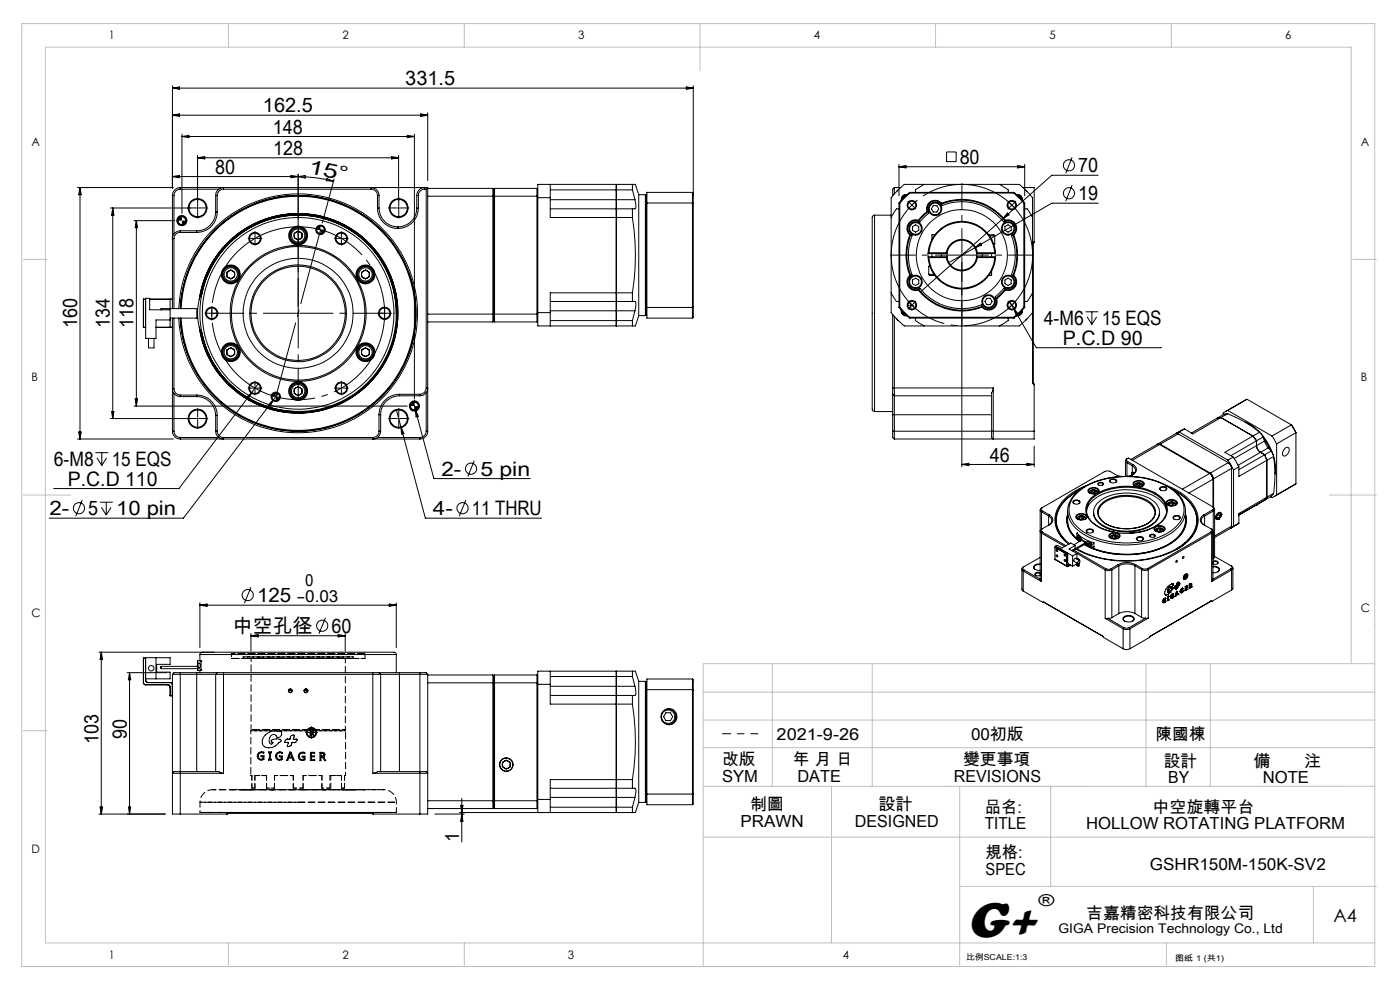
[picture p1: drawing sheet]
<svg xmlns="http://www.w3.org/2000/svg" width="297mm" height="210mm" viewBox="0 0 297 210" stroke-linecap="round" stroke-linejoin="round" font-family="sans-serif">
<defs><g id="words">
<text font-size="11" x="205.1" y="198.7">G+</text>
<g font-size="4.2">
<text x="55.8" y="23.8">162.5</text>
<text x="86" y="18.1">331.5</text>
<text x="57.9" y="28.4">148</text>
<text x="58" y="32.9">128</text>
<text x="203.6" y="34.8">80</text>
<text x="45.6" y="36.9">80</text>
<text x="65.3" y="36.6" transform="rotate(12 65.3 36.6)">1 5 °</text>
<text x="228.7" y="36.6">70</text>
<text x="228.7" y="42.5">19</text>
<text x="16.4" y="69.6" transform="rotate(-90 16.4 69.6)">160</text>
<text x="23.3" y="69.6" transform="rotate(-90 23.3 69.6)">134</text>
<text x="28.3" y="69.6" transform="rotate(-90 28.3 69.6)">118</text>
<text x="221.5" y="68.9">4-M6</text>
<text x="233.7" y="68.9">15 EQS</text>
<text x="225.5" y="73.1">P.C.D 90</text>
<text x="11.4" y="98.8">6-M8</text>
<text x="23.7" y="98.8">15 EQS</text>
<text x="93.6" y="100.9">2-</text>
<text x="101.9" y="100.9">5 pin</text>
<text x="210" y="97.9">46</text>
<text x="14.4" y="103">P.C.D 110</text>
<text x="10.5" y="109.3">2-</text>
<text x="18.7" y="109.3">5</text>
<text x="24.7" y="109.3">10 pin</text>
<text x="91.8" y="109.3">4-</text>
<text x="100.1" y="109.3">11 THRU</text>
<text x="54.5" y="127.7">125</text>
<text x="49.4" y="134.2">中空孔径</text>
<text x="70.3" y="134.2">60</text>
<text x="20.9" y="157.7" transform="rotate(-90 20.9 157.7)">103</text>
<text x="26.9" y="156.7" transform="rotate(-90 26.9 156.7)">90</text>
<text x="97.4" y="178.6" transform="rotate(-90 97.4 178.6)">1</text>
</g>
<text font-size="3.9" x="282.9" y="195.5">A4</text>
<g font-size="3.5">
<text x="64.8" y="124.2">0</text>
<text x="63" y="127.7">-0.03</text>
<text x="164.8" y="157">2021-9-26</text>
<text x="206" y="157">00初版</text>
<text x="245.2" y="157">陳國棟</text>
<text x="153.2" y="162.3">改版</text>
<text x="153.2" y="165.8">SYM</text>
<text x="168.2" y="162.3">年 月 日</text>
<text x="169.2" y="165.8">DATE</text>
<text x="202.4" y="165.8">REVISIONS</text>
<text x="204.3" y="162.3">變更事項</text>
<text x="246.9" y="162.6">設計</text>
<text x="247.9" y="166.1">BY</text>
<text x="265.9" y="162.6">備</text>
<text x="267.9" y="166.1">NOTE</text>
<text x="276.6" y="162.6">注</text>
<text x="159.1" y="171.9">制圖</text>
<text x="186.4" y="171.9">設計</text>
<text x="208.9" y="172.4">品名:</text>
<text x="244.5" y="172.4">中空旋轉平台</text>
<text x="157.1" y="175.4">PRAWN</text>
<text x="181.3" y="175.4">DESIGNED</text>
<text x="208.9" y="175.9">TITLE</text>
<text x="230.4" y="175.9">HOLLOW ROTATING PLATFORM</text>
<text x="209.1" y="182.1">規格:</text>
<text x="209.1" y="185.6">SPEC</text>
<text x="244" y="184.5">GSHR150M-150K-SV2</text>
<text x="220.3" y="192.2">®</text>
<text x="230.5" y="194.8">吉嘉精密科技有限公司</text>
</g>
<text font-size="2.8" x="224.5" y="197.8">GIGA Precision Technology Co., Ltd</text>
<g font-size="2.5">
<text x="23.1" y="8.4">1</text>
<text x="72.7" y="8.4">2</text>
<text x="122.7" y="8.4">3</text>
<text x="172.7" y="8.4">4</text>
<text x="222.7" y="8.4">5</text>
<text x="272.7" y="8.4">6</text>
<text x="6.7" y="30.9">A</text>
<text x="288.7" y="30.9">A</text>
<text x="6.7" y="80.9">B</text>
<text x="288.7" y="80.9">B</text>
<text x="6.7" y="130.9">C</text>
<text x="288.7" y="129.9">C</text>
<text x="6.7" y="180.9">D</text>
<text x="23.1" y="203.4">1</text>
<text x="72.7" y="203.4">2</text>
<text x="120.5" y="203.4">3</text>
<text x="178.8" y="203.4">4</text>
</g>
<g font-size="1.7">
<text x="204.9" y="203.7">比例SCALE:1:3</text>
<text x="249.3" y="203.8">图纸 1 (共1)</text>
</g>
</g></defs>
<g fill="none" stroke="#000" stroke-width=".21">
<path d="M36.6 18.2v21.8M36.6 18.7l1.5-.3v.5zM36.6 18.7h110.5M145.6 18.4l1.5 .3-1.5 .2zM147.1 18.2v23.4M16.4 39.8h20.4M17 39.8v53.3M17 39.8l.2 1.5h-.5zM36.6 24.4h54.1M36.6 24.4l1.5-.2v.5zM36.6 37.5l1.5-.3v.5zM36.6 37.5h26.7"/>
<path d="M38.2 39.8a1.69 1.69 0 0 0-1.6 1.7M38.2 39.8h52.5M38.2 39.8v.3M38.6 28.5v16.8M38.6 29h49.3M38.6 29l1.5-.3v.5zM41.9 33v9.6M41.9 33.5h42.7M41.9 33.5l1.5-.3v.5zM61.7 37.2l1.6 .3-1.6 .2zM63.3 37.5a30.8 30.8 0 0 1 7.4 .9M63.3 37v28"/>
<path d="M63.3 37.5l1.4-.3v.6zM69.4 37.9l1.3 .5-1.5-.1zM70.9 38l-2.5 9.3M83.1 33.2l1.5 .3-1.5 .2zM84.6 33v9.6M86.4 28.7l1.5 .3-1.5 .2zM87.9 28.5v56.1M89.3 24.2l1.4 .2-1.4 .3zM90.7 23.9v14.4M90.7 39.8v51.7M90.7 39.8l-.3 .3M90.7 40h13.9"/>
<path d="M104.6 40v28.3M104.6 40l.1 .1M104.9 40v28.3M104.9 40h9M104.9 40l-.2 .1M113.9 40v28.3M113.9 40l.2 .1M116.7 39.1v2.8M130.7 39.1v30M134.2 39.1v1.2M134.2 39.1h.6l.7 2.2M134.2 39.1h-20.1v2.8"/>
<path d="M189.7 39.8h1.4M189.7 39.8v1.4M189.7 39.8l-.3 .3v1.4M190.7 34.9v6.6M190.7 35.4h26.7M190.7 35.4l1.5-.3v.5zM196 39.1l-1.1 .7a.9 .9 0 0 0-.7 1M196 39.1h16.1M196 39.1h-4.2l-1.4 1.4-1.3 1.4v4.2M200.8 32.2h2v2.1h-2zM212.1 39.1l1.8 1.2v.5M212.1 39.1h4.2l2.1 2.1 .6 .7v4.2"/>
<path d="M215.9 35.1l1.5 .3-1.5 .2zM217 39.8h2.4v11.7l-.2 .1M217.4 34.9v6.6M227.4 39.3l-1.3 3.4M227.4 33.4l-1.3 3.4M233 37.2h-9.9l-27.8 24.7M23.4 44.1h17M23.9 44.1v44.7M23.9 44.1l.3 1.5h-.5zM28.4 46.8h8.7M28.9 46.8v39.3M28.9 46.8l.3 1.5h-.5z"/>
<path d="M36.6 41.5v24M36.6 41.5h.3M36.9 41.5v8.1M36.9 50.6v14.9M37.7 46.8a.9 .9 0 0 0 .9 .9M38.2 49a1.69 1.69 0 0 0-1.6 1.6h.3M38.2 49.3a1.33 1.33 0 0 0-1.3 1.3M38.2 40.1a1.33 1.33 0 0 0-1.3 1.4M38.2 40.1h8.2M38.2 49h3.5M38.2 49.3h3.5M38.2 49v.3"/>
<path d="M38.6 45.9a.9 .9 0 0 1 .9 .9M41.7 44.1h.4M41.7 49v.3M41.9 43.9v.4M45.8 45a4 4 0 0 1-4.1 4M45.8 41.5h.3M45.8 41.5v3.5M45.8 45h.3M46.1 45a4.4 4.4 0 0 1-4.4 4.3M46.1 41.5v3.5M47.4 40.1v-.3a1.69 1.69 0 0 0-1.6 1.7M47.4 40.1a1.33 1.33 0 0 0-1.3 1.4"/>
<path d="M47.4 40.1h31.3M48.1 57.7l.9-.5 .8 .5v1l-.8 .5-.9-.5zM53.9 50.6h.4M54.1 50.4v.4M62.4 49.5l.9-.5 .8 .5v.9l-.8 .5-.9-.5zM67.2 48.7a.84 .84 0 0 0 .8 .9M68 47.9a.84 .84 0 0 1 .8 .8M72.2 50.6h.4M72.4 50.4v.4M76.7 57.7l.8-.5 .9 .5v1l-.9 .5-.8-.5zM78.7 40.1v-.3a1.63 1.63 0 0 1 1.7 1.7M78.7 40.1a1.33 1.33 0 0 1 1.4 1.4"/>
<path d="M80.1 44.1a4.3 4.3 0 0 0 4.3 4.4M80.1 44.1h.3M80.1 41.5h.3M80.1 41.5v2.6M80.4 44.1a4.1 4.1 0 0 0 4 4M80.4 41.5v2.6M84.4 44.1h.3M84.4 48.1v.4M84.6 43.9v.4M88.4 44.1a4 4 0 0 1-4 4M88.4 44.1h.4M88.4 41.5v2.6"/>
<path d="M88.4 41.5h.4M88.8 44.1a4.3 4.3 0 0 1-4.4 4.4M88.8 41.5v2.6M90.1 40.1v-.3a1.69 1.69 0 0 0-1.7 1.7M90.1 40.1a1.33 1.33 0 0 0-1.3 1.4M90.1 40.1h.3M90.4 40.1v42.2M90.7 41.6h23.4M104.7 40.1v26.5M114.1 41.9h2.6M114.1 41.9v24.4M116.7 41.9v4.2h17.5"/>
<path d="M116.7 44.3h17.5M116.7 42.4h18M116.7 40.3h17.5M134.2 46.1a50.6 50.6 0 0 1 0 16M134.2 44.3v1.8M134.2 40.3l.5 2.1M134.7 42.4l.1 .6a1.1 1.1 0 0 1-.1 1.3h-.5M135.5 41.3v25.6M135.5 41.3h1.4M136.9 41.3v25.6M136.9 41.3l.2 .2M137.1 41.5v25.3"/>
<path d="M137.2 41.3l-.1 .2M137.2 43.1h9.7M137.2 43.1v22.1M146.9 40.8h-9.7v2.3M146.9 40.8v2.3M146.9 40.8l.2 .1v2.2M146.9 43.1v22.1M146.9 43.1h.2M147.1 43.1v22M185.5 45.6l-.3 .2-.2 .3v40.7l.2 .4 .3 .1M185.5 45.6v41.7M185.5 45.6h3.6"/>
<path d="M189.1 46.1v16M190.5 40.3l-.3 .3M190.7 44.3a1.09 1.09 0 0 0-1.1 .9l-.5 .9M190.7 43.1v22.1M190.7 43.1h.2M190.9 43.1v22M192.2 41.5l-.6 .3-.2 .5M192.3 41.3h-.1a.98 .98 0 0 0-.9 1.1M192.4 41.3a1.08 1.08 0 0 0-1.2 1.2M193 40.8l-2.3 2.3M193 40.8h22.1M193 40.8v.1"/>
<path d="M193 49.8a11.7 11.7 0 0 0 0 8.6M193 58.4a1.83 1.83 0 0 0-.4 2.3 1.83 1.83 0 0 0 2.2 .8M193 58.4l.2 .1M193 40.9l-2.1 2.2M193 40.9h22.1M193.2 58.5a1.67 1.67 0 0 0-.4 2.1 1.67 1.67 0 0 0 2.1 .7M193.2 49.8a11.6 11.6 0 0 0 0 8.7M193.2 49.8l.2 .1a12.2 12.2 0 0 0 .1 8.4l-.3 .2M193.2 49.8h-.2M193.3 43.4l.1 .1M193.4 43.5l-.1 .1M193.4 43.5l.2 .1"/>
<path d="M193.6 48.1l.6-.4 .7 .4v.8l-.7 .3-.6-.3zM193.6 59.4l.6-.4 .7 .4v.8l-.7 .4-.6-.4zM193.6 43.4l-.2 .1M194.8 46.7a1.83 1.83 0 0 0-2.2 .9 1.83 1.83 0 0 0 .4 2.2M194.8 46.7l.1 .2M194.9 46.9a1.67 1.67 0 0 0-2.1 .7 1.67 1.67 0 0 0 .4 2.2M196.6 44.9l-1.8 1.8M196.6 44.9l.3 .1M196.9 45l-2 1.9M196.9 45l.1 .3-1.8 1.8-.3-.2M196.9 54.5a7.2 7.2 0 0 0 7.1 6.8 7.2 7.2 0 0 0 7.2-6.8M196.9 53.8a7.2 7.2 0 0 1 7.1-6.9 7.2 7.2 0 0 1 7.2 6.9"/>
<path d="M196.9 54.5l.2 .1M196.9 54.5h4M196.9 53.8h4M197 58.2l.2 .2h1.1M197 58.2h1.2M197.1 54.6a7 7 0 0 0 6.9 6.5 7 7 0 0 0 7-6.5M197.1 53.6a7 7 0 0 1 6.9-6.5 7 7 0 0 1 7 6.5M197.1 54.6h3.6M197.1 53.6h3.6M197.1 53.6l-.2 .2M197.3 56.5h-.3v1.7M197.7 53.8v.7"/>
<path d="M198 43.6h.8l.3 .7-.3 .7h-.8l-.4-.7zM198.3 49.8h-.6v1M199.7 43.3a11.7 11.7 0 0 1 13.5 3.6M199.7 43.3a1.66 1.66 0 0 0-2.2-.4 1.66 1.66 0 0 0-.6 2.1M199.7 43.3l.1 .3a11.5 11.5 0 0 1 13.1 3.5l.3-.2M199.7 53.8v.7M199.7 43.1a1.83 1.83 0 0 0-2.3-.4 1.83 1.83 0 0 0-.8 2.2M199.7 43.1a11.8 11.8 0 0 1 13.6 3.6M199.7 43.1v.2M200.7 54.6a3.3 3.3 0 0 0 3.3 2.9 3.3 3.3 0 0 0 3.3-2.9M200.7 53.6a3.3 3.3 0 0 1 3.3-2.8 3.3 3.3 0 0 1 3.3 2.8M200.7 53.6l.2 .2"/>
<path d="M200.9 54.5a3.2 3.2 0 0 0 3.1 2.8 3.2 3.2 0 0 0 3.2-2.8M200.9 53.8a3.2 3.2 0 0 1 3.1-2.8 3.2 3.2 0 0 1 3.2 2.8M200.9 53.8v.7M200.9 54.5l-.2 .1M203.9 54.1h.3M204 54v.3M204 55.6v43.4M206.8 52.6l-5.5 3.1M206.8 52.6l1.2-1 .2 .4zM207.2 53.8v.7M207.2 54.5l.1 .1M207.2 54.5h4"/>
<path d="M207.2 53.8h4M207.3 54.6h3.7M207.3 53.6h3.7M207.3 53.6l-.1 .2M208.4 53.8v.7M209.8 49.8h1.1l.1 .3M209.9 50.1h1.1M210.4 57.5v.9h-.6M210.4 53.8v.7M211 50.1v1.7h-.2M211 53.6l.2 .2M211.2 54.5l-.2 .1"/>
<path d="M213.2 59.4l.7-.4 .6 .4v.8l-.6 .4-.7-.4zM213.2 48.1l.7-.4 .6 .4v.8l-.6 .3-.7-.3zM213.2 46.9a1.67 1.67 0 0 1 2.1 .7 1.67 1.67 0 0 1-.4 2.2M213.3 46.7a1.82 1.82 0 0 1 2.1 .9 1.82 1.82 0 0 1-.3 2.2M213.3 46.7l-.1 .2M213.7 45.2l.4 .4-1.3 .8zM214.5 43.4l.2 .1M214.7 43.5l-.2 .1M214.7 43.5l.1 .1M214.8 43.4l-.1 .1M214.9 58.5a1.67 1.67 0 0 1 .4 2.1 1.67 1.67 0 0 1-2.1 .7M214.9 49.8a11.6 11.6 0 0 1 0 8.7"/>
<path d="M214.9 49.8l-.2 .1a12.2 12.2 0 0 1-.1 8.4l.3 .2M214.9 49.8h.2M215.1 58.4a1.82 1.82 0 0 1 .3 2.3 1.82 1.82 0 0 1-2.1 .8M215.1 49.8a11.7 11.7 0 0 1 0 8.6M215.1 40.9l2.1 2.2M215.1 58.4l-.2 .1M215.1 40.8l2.3 2.3M215.1 40.8v.1M215.7 41.3a1.08 1.08 0 0 1 1.2 1.2M215.8 41.3l.2 .1a.94 .94 0 0 1 .8 1M215.9 41.5a.79 .79 0 0 1 .7 .8M217.2 43.1v22"/>
<path d="M217.4 44.3a.97 .97 0 0 1 1 .7l.6 1.1M217.4 43.1v22.1M217.4 43.1h-.2M217.6 40.3l.2 .3M219 46.1v16M219.2 51.6v29.7M219.4 51.3l-.4 .3h.2M233 43.1h-9.9l-16.3 9.5M30.4 63.5h.5v6M30.4 69.4l.5 .1M30.4 63.5v5.9M30.4 69.4v.1"/>
<path d="M30.4 63.5h.1M30.4 63.5v6M30.4 63.5h.5M30.4 69.5h.5M30.9 69.5h.1M31.5 71.8v2h1.2v-2M31.8 63.5h4.3M33.1 69.4h3.5l-.5 .1M33.1 69.5h3M34.2 65.5l-.1 .2M34.2 65.5v.2M34.2 65.5h7.6"/>
<path d="M36.1 63.5h.5h-4.8M36.1 67.5h5.7M36.1 67.9h-3v3.9h-2.2v-8.5h.9v2.4h4.3v3.8M36.1 63.5v2M36.6 67.5v24M36.9 67.5v15M37.9 65.5a25.3 25.3 0 0 1 38.3-20.8 25.3 25.3 0 0 1 0 43.5 25.3 25.3 0 0 1-38.3-20.7M38.4 65.5a24.8 24.8 0 0 1 36.4-21 24.8 24.8 0 0 1 3.3 41.9 24.8 24.8 0 0 1-39.2-15.1l-.5-3.8M41.8 65.5v2M41.8 67.5h.1M41.8 65.5h.1M42.3 63.6a21.2 21.2 0 0 1 29.8-16.4 21.2 21.2 0 0 1 7 33.3 21.2 21.2 0 0 1-33.9-3"/>
<path d="M42.3 69.4l.1 .5a20.8 20.8 0 0 0 2.8 7.6M42.3 63.4a21.2 21.2 0 0 1 30-16 21.2 21.2 0 0 1 6.7 33.3 21.2 21.2 0 0 1-33.8-3.2M42.3 69.6l.1 .3a22.7 22.7 0 0 0 2.8 7.6M42.5 62.8h.1M42.6 70.5l.1 .2M42.6 62.4l.1-.1h.1a20.8 20.8 0 0 1 22.5-16.6 20.8 20.8 0 0 1 18.8 20.8M42.6 62.4a11.9 11.9 0 0 0 0 8.1M42.6 62.4a21 21 0 0 1 32.2-13.5 21 21 0 0 1 .2 35 21 21 0 0 1-32.3-13.2M42.6 62.4l.2 .1M42.7 70.7l.1-.1a20.8 20.8 0 0 0 20.5 16.7M42.8 70.4l-.2 .1M44.7 66.5h.4"/>
<path d="M44.9 66.3v.3M48.1 74.2l.9-.4 .8 .4v1l-.8 .5-.9-.5zM63.1 66.5h.3M63.3 66.3v.3M76.7 74.2l.8-.4 .9 .4v1l-.9 .5-.8-.5zM81.4 66.5h.3M81.6 66.3v.3M90.7 66.6h23.4M90.7 68.3h13.9M104.7 66.6v1.5M104.7 68.1l.2 .2M104.7 68.1l-.1 .2"/>
<path d="M104.9 68.3h9M114.1 66.3v2.8h20.1M114.1 66.3h2.6M114.1 68.1l-.2 .2M116.7 66.3v2.8M116.7 64h17.5M116.7 65.9h18M116.7 68h17.5M134.2 68v1.1M134.2 64h.5a1.35 1.35 0 0 1 .1 1.4l-.1 .5M134.2 62.1v1.9M134.2 62.1h-17.5v4.2"/>
<path d="M134.7 65.9l-.5 2.1M135.5 66.9l-.7 2.2h-.6M135.5 66.9h1.4M137.1 66.8l-.2 .1M137.1 66.8l.1 .1M137.2 65.2v2.3h9.7M137.2 65.2h9.7M146.9 65.2v2.3M147.1 65.1v2.2l-.2 .2M147.1 65.1l-.2 .1M189.1 62.1l.6 1.2a.9 .9 0 0 0 1 .7M189.1 62.1v4.2l1.3 1.5 1.4 1.3h4.2"/>
<path d="M189.4 66.7v15.6M189.7 67.1v16.9M190.2 67.7l.3 .2M190.7 65.2l2.3 2.3M190.9 65.1l2.1 2.2M190.9 65.1l-.2 .1M191.2 65.7a1.08 1.08 0 0 0 1.2 1.3M191.3 65.8l-.1 .1a1.01 1.01 0 0 0 1.1 1M191.4 66l.2 .4 .6 .3M193 67.5h22.1M193 67.3h22.1M193 67.3v.2"/>
<path d="M193 64.8h.4M193.2 64.6v.4M193.3 64.6l.3 .3M193.6 64.6l-.3 .3M194.2 67.5a.97 .97 0 0 0 .7 1l1.1 .6M194.8 61.5a11.8 11.8 0 0 0 13.6 3.6M194.9 61.3a11.7 11.7 0 0 0 13.5 3.7M194.9 61.3l.3-.1a11.4 11.4 0 0 0 13 3.5l.2 .3M194.9 61.3l-.1 .2M196 69.1h16.1M208.4 65v.1M209.3 63.3h.8l.4 .7-.4 .6h-.8l-.3-.6z"/>
<path d="M211.2 63.3a1.67 1.67 0 0 1-.7 2.1 1.67 1.67 0 0 1-2.1-.4M211.2 63.3l.3 .1M211.5 63.4a1.83 1.83 0 0 1-.9 2.1 1.83 1.83 0 0 1-2.2-.4M213.2 61.3l-2 2M213.2 61.3l-.3-.1-1.8 1.8 .1 .3M213.2 61.3l.1 .2M213.3 61.5l-1.8 1.9M213.9 67.5v.5l-1.8 1.1M214.2 64l.9 1.5M214.5 64.6l.3 .3M214.8 64.6l-.3 .3M215.1 67.3v.2"/>
<path d="M215.1 65.5l4.8 8.3h26.5M215.1 65.5l.9 1.1-.4 .3zM216.6 66v.1a.81 .81 0 0 1-.7 .6M216.8 65.8a.98 .98 0 0 1-1 1.1M216.9 65.7a1.11 1.11 0 0 1-1.2 1.3M217.2 65.1l-2.1 2.2M217.2 65.1l.2 .1M217.4 65.2l-2.3 2.3M217.8 67.7l-.2 .2M219 62.1l-.6 1.2a.97 .97 0 0 1-1 .7M219 66.3l-2.7 2.8h-4.2M219 62.1v19.2"/>
<path d="M230.3 66.1h2.7M230.6 67.2l1 1.6M231.6 66.1v2.7M232.7 67.2l-1.1 1.6M16.4 93.1h20.4M16.7 91.6h.5l-.2 1.5zM20.2 96h2.8M20.6 97.1l1 1.6M21.6 96v2.7M22.6 97.1l-1 1.6M23.4 88.8h17M23.7 87.3h.5l-.3 1.5z"/>
<path d="M28.4 86.1h58M28.7 84.6h.5l-.3 1.5zM36.6 91.5a1.69 1.69 0 0 0 1.6 1.6M36.6 91.5h.3M36.9 82.5a1.39 1.39 0 0 0 1.3 1.3M36.9 82.5h-.3a1.69 1.69 0 0 0 1.6 1.6M36.9 91.5a1.33 1.33 0 0 0 1.3 1.3M36.9 83.5v8M38.2 93.1h50.9M38.2 92.8h8.2M38.2 83.8v.3M38.2 92.8v.3"/>
<path d="M38.2 83.8h3.5M38.2 84.1h3.5M41.7 88.8h.4M41.7 83.8a4.3 4.3 0 0 1 4.4 4.3M41.7 84.1a4 4 0 0 1 4.1 4M41.7 83.8v.3M41.9 88.6v.4M45.8 91.5a1.69 1.69 0 0 0 1.6 1.6v-.3M45.8 91.5h.3M45.8 88.1v3.4M45.8 88.1h.3M46.1 91.5a1.33 1.33 0 0 0 1.3 1.3"/>
<path d="M46.1 88.1v3.4M47.4 92.8h31.7M52.3 84.3l1.1-1.1-.7 1.4zM53.4 83.2l-15.4 20.4h-26.6M53.9 82.3h.4M54.1 82.2v.3M54.8 81.4l-1.4 1.8M56.9 85.9l1.1-1.1-.7 1.4zM57.7 84.2a.84 .84 0 0 0 .8 .8M58 84.8l-19.1 25.1h-28.5M58.5 83.4a.79 .79 0 0 1 .8 .8M59 83.5l-1 1.3"/>
<path d="M62.4 82.5l.9-.5 .8 .5v1l-.8 .4-.9-.4zM72.2 82.3h.4M72.4 82.2v.3M80.1 92.8h9M80.4 91.5a1.33 1.33 0 0 1-1.3 1.3M80.4 88v3.5M80.4 88h.4M80.4 91.5h.4M80.8 91.5a1.69 1.69 0 0 1-1.7 1.6v-.3M80.8 88v3.5M84.1 87l6.1 22.9h24.7M84.4 88.8h.3"/>
<path d="M84.6 88.6v.4M84.7 83.6a4.4 4.4 0 0 0-4.3 4.4M84.7 84a4 4 0 0 0-3.9 4M84.7 83.6h4.4M84.7 84h4.4M84.7 83.6v.4M85.1 90.5l.6 1.5-.5 .1zM87 86.1a.97 .97 0 0 0 .9 1M87.7 85.3l.4 1.7M87.9 85.2a.9 .9 0 0 1 .9 .9M88.1 87l3.9 14.5h20.5M88.1 87l.7 1.3-.5 .1z"/>
<path d="M89.1 83.6v.4M89.1 92.8v.3M90.4 82.3a1.33 1.33 0 0 1-1.3 1.3M90.4 82.3h.3a1.69 1.69 0 0 1-1.6 1.7M90.4 91.5a1.33 1.33 0 0 1-1.3 1.3M90.4 91.5h.3M90.4 83.3v8.2M90.7 91.5a1.69 1.69 0 0 1-1.6 1.6M100.6 97.7l-1.4 3.4M185.5 87.3h3.9M189.4 82.3v1.3M189.4 83.6v4.4"/>
<path d="M189.4 91.5v.2a1.37 1.37 0 0 0 .3 1.4M189.4 82.3h21.3M189.4 88h21M189.4 91.5h30M189.4 83.6l.3 .4M189.4 88v3.5M189.7 84v9.1M189.7 84h20.7M204 98.5h15.4M204 98.5l1.5-.2v.5zM210.7 82.3v10.8a1.6 1.6 0 0 1-.3-1.6v-8.2zM217.9 98.3l1.5 .2-1.5 .3z"/>
<path d="M219 81.3l.4 .3M219 81.3h.2M219.2 81.3l.2 .1v10.1M219.4 91.5v1.6h-29.7M219.4 94.6v4.4M238.8 97.7v3.4M239.1 98.1l1.1 .7M239.1 98.1v3M239.2 97.3a.33 .33 0 0 0-.2 .3 .33 .33 0 0 0 .2 .3M239.2 97.3a.46 .46 0 0 0-.4 .3 .46 .46 0 0 0 .3 .5M239.2 97.9l1.1 .7M239.2 97.3l.2-.2 17.8 10.4"/>
<path d="M239.2 97.9l-.1 .2M240.2 98.8a1.03 1.03 0 0 1 .7 .9 1.03 1.03 0 0 1-.6 1M240.2 98.8v1.9M240.3 98.6a1.12 1.12 0 0 1 .8 1 1.12 1.12 0 0 1-.8 1.1l-1.2 .4M240.3 98.6l-.1 .2M245.6 94.2h.5M246 94.3h-.5l-5.6 3.2M246 94.3l10.6 6.1M246 94.3l-5.8 3.3M246.1 94.2l10.7 6.2M246.1 94.2v.1M249.9 92h-.5l-3.8 2.2"/>
<path d="M249.9 92l10.7 6.1M249.9 92l-3.8 2.2M250.2 91.6l10.3 6M251.3 91l-1.8 .9 .7-.3M251.3 91l-1.1 .6M258.2 88.7l-5.4 3.2M259 88.6l-.8 .1M259 88.6l6.8 3.9M259 88.6l-6 3.4-1.7-1M260.5 87.8a25.9 25.9 0 0 1 6.7 3.9M260.5 87.1l-.9 .4-.1 .5M260.5 87.8h-.7l-1.6 .9"/>
<path d="M260.5 87.8l-1.5 .8M260.5 87.1l9.3 5.4M260.5 97.6l1.2 2.1M260.6 98.1a1.6 1.6 0 0 1 .7 1.3l-3.8 2.2M260.6 98.1l.5 .6 .2 .4v12.5M260.6 98.1l-3.8 2.3M261.6 97l1.2 2M261.6 97l-1.1 .6M261.7 99.7v11.9M262.8 99l-1.1 .7M264.2 89.5l1.9 1.1 1 .9M264.5 84.7l-4.5 2.6"/>
<path d="M264.5 84.7l-4 2.4M264.5 84.7l9.5 5.4M265.8 92.5l.8 1M265.8 92.5l-5.9 3.4 1.7 1.1M266.6 94.5a1.75 1.75 0 0 0 .8 1.4M266.6 93.5v1M266.6 93.5l-5.5 3.2M266.6 94.5l-4.8 2.8M267.2 91.7l.8 1M267.2 91.7l-1.4 .8M267.4 95.9l.9 .6M267.4 95.9l-4.8 2.8"/>
<path d="M267.4 91.9a12.9 12.9 0 0 1 2.7 4.6M268 92.7l.3 .8M268 92.7l-1.4 .8M268.1 93l1.4 2.4M268.1 92.9l1.4 2.5M268.3 93.5l.8 1.5M268.3 93.5l-1.7 1M268.3 96.5l.4 1.1M268.3 96.5l-5.5 3.1M268.7 97.6v7.9M268.7 97.6l-5.9 3.5v-2.1M269.1 95l.6 .6"/>
<path d="M269.1 95l-1.7 .9M269.7 95.6l.5 1.2M269.7 95.6l-1.4 .9M269.8 92.5l1 1.6M270.2 96.8a27.3 27.3 0 0 1 0 7.9M270.2 96.8l-1.5 .8M270.3 97l.2 1.5v2.1M270.8 94.1v10.9M272.6 95.1a.54 .54 0 0 1 .8-.1 .54 .54 0 0 1 0 .8 .94 .94 0 0 1-1.2 .8v-.9zM274 90.1l.9 1.7-4.1 2.3M274 90.1l-4.2 2.4M274 90.1h.1"/>
<path d="M274 90.1l.9 1.6v10.9M17.4 106.1l-1.3 3.4M21.2 106.5h2.7M21.5 107.6l1 1.6M22.5 106.5v2.7M23.6 107.6l-1.1 1.6M98.8 106.1l-1.4 3.4M220.7 119.6a1.13 1.13 0 0 0-1.4 .8l.4 .4 1 .2M220.7 119.8a.91 .91 0 0 0-1.3 .7l.2 .3M220.7 108.2v14.7M220.7 118.2l-3.5 2M220.9 112.2a.46 .46 0 0 0-.2 .5 .46 .46 0 0 0 .2 .4"/>
<path d="M220.9 113.1l5 2.8M220.9 108.6v3.6M220.9 113.1v10.3M220.9 108.6l1.6 .9M221.1 112.2a.37 .37 0 0 0-.2 .3 .37 .37 0 0 0 .2 .3M221.1 107.7a.34 .34 0 0 0-.2 .3 .34 .34 0 0 0 .2 .3M221.1 107.7a.47 .47 0 0 0-.4 .4 .47 .47 0 0 0 .2 .5M221.1 112.8l5.1 3M221.1 108.3l1.5 .9M221.1 112.8l-.2 .3M221.1 112.2h-.2M221.1 108.3l-.2 .3"/>
<path d="M222.5 109.5a1.03 1.03 0 0 1 .6 .9 1.03 1.03 0 0 1-.6 1zM222.6 109.2a1.12 1.12 0 0 1 .8 1.1 1.12 1.12 0 0 1-.8 1l-1.5 .9M222.6 109.2l-.1 .3M223.8 118.6l2.6 1.6M223.8 116.1h.1M223.8 116.1l2.5 1.4M223.8 116.1v2.5M223.8 118.6l2.5 1.4M223.8 116.1l.2-.2 2.5 1.5M223.9 115.8v.2M223.9 115.8l3.6 2.1M224 110.4a6.8 6.8 0 0 0 2.7 5"/>
<path d="M224.1 117.7l.2 .2v.3l-.3-.3zM224.1 116.6h.2l.1 .3a.22 .22 0 0 1-.3 0 .22 .22 0 0 1 0-.3zM224.3 116.6l.1 .2M224.3 117.7l.1 .3M225.7 118.7a.21 .21 0 0 1 .3 .1 .21 .21 0 0 1-.1 .3zM225.8 117.5l.2 .1 .1 .3a.24 .24 0 0 1-.3-.1 .24 .24 0 0 1 0-.3zM226 117.6l.1 .2M226 118.7l.1 .2M226.3 110.7l.2-1.3a5.3 5.3 0 0 0 2.6 5.5M226.3 117.5h.1M226.3 117.5v2.5M226.5 109a5.2 5.2 0 0 0 2.5 5.8v.1"/>
<path d="M226.5 108.4v2a5.8 5.8 0 0 0 2.6 4.4M226.5 119.7l.3 .1M226.5 117.4h.1M226.5 119.7l.2 .1M226.5 119.5l1 .6M226.5 117.4l-.2 .1M226.5 117.4v2.3M226.7 119.8h.1M226.9 119.8h-.1M226.9 119.7l-.2 .1M227.5 104.8a6.4 6.4 0 0 0-3.2 7.3l.9 1.7 1.5 1.6M227.5 117.9v2.2"/>
<path d="M227.7 106.3a.88 .88 0 0 1 1.4 .3 .85 .85 0 0 1-.8 .4 .85 .85 0 0 1-.7-.6zM227.9 106.8h-.1a.53 .53 0 0 1 .2-.6 .53 .53 0 0 1 .7 0l.3 .2-.1 .4M227.9 116.8l6.7 3.8M228.1 115.7l-.9-.5-1.9 1-1-.5-.4 .1M228.1 115.7l-1.3 .7 1.7 1M228.1 115.7v.7l-.7 .4M228.4 119.6h.1M228.4 104.7a15.7 15.7 0 0 1 11.8-3.6 13.8 13.8 0 0 1 10 4.3 4.6 4.6 0 0 1-1.1 6.7 16.8 16.8 0 0 1-12.2 3 13.1 13.1 0 0 1-9.1-4.2 4.5 4.5 0 0 1 .6-6.2zM228.4 109.2a1.51 1.51 0 0 1 2.2 .4 1.41 1.41 0 0 1-2.3 .3l-.1-.3zM228.5 118.4l.4 .2M228.5 117.4l6 3.5M228.5 117.4l-1 .5"/>
<path d="M228.5 117.4v1.2M228.5 119.4v.2l-1 .5M228.5 119.4l.1 .1M228.5 118.5l.2 .2M228.5 113.1v1l.7 .7M228.5 113.1a6.6 6.6 0 0 0 3.5 2M228.5 113.1h.1M228.6 119.5v.2l-.2-.1M228.6 110.1a.6 .6 0 0 1-.2-.7 .6 .6 0 0 1 .7-.3 .96 .96 0 0 1 1.4 .7l-.3 .3M228.6 113.1h-.1M228.6 119.5l-.2 .1M228.7 110.2a.57 .57 0 0 1 .1-.7 .57 .57 0 0 1 .7 0l.7 .2 .1 .3-.1 .2"/>
<path d="M228.7 118.7l.2-.1 .1 .3M228.7 118.7h-.1M228.7 118.7h.1M228.7 118.7l.3 .1M228.7 119.5v.5M228.8 119l.2-.1a.34 .34 0 0 1 .1 .4 .34 .34 0 0 1-.5 .2zM228.8 114.1l-.2-.3v-.2h.2a.79 .79 0 0 1 .5 .9h-.1M228.8 114.1l.4 .4M228.9 114l-.1 .1M229 104a7.8 7.8 0 0 0-4.9 6.2 6.6 6.6 0 0 0 2.8 5.1M229 119.5v.4M229 119.9l-.3 .1"/>
<path d="M229 113.9l.1 .3 .2-.1M229 109.7v.4M229.1 103.9l-1.5 .9M229.1 118.9l-.9-.4a.39 .39 0 0 0-.3 .1 .39 .39 0 0 0 0 .5l.8 .4v.5M229.1 110.2h.2M229.3 110.2h-.1M229.4 114.4l-.2 .1M229.4 114.6l.9 .5M229.4 114.6l.1-.1 .9 .5M229.4 114.6l-1.6 1M229.6 110.1l.1 .1h-.4M229.6 109.6l-.6 .1"/>
<path d="M229.6 109.6l.4 .2-.2 .4-.5 .1-.4-.3 .1-.3M229.6 109.6v.5M229.6 110.1l-.3 .1M230.3 115.1l-2.9 1.7M230.4 103a9.9 9.9 0 0 0-6.4 5.8 6.1 6.1 0 0 0 2.7 6.6M230.4 115l-.1 .1M230.4 115v.5l1.7 .5M230.4 115.3l-2.8 1.6M230.4 110a1.13 1.13 0 0 0-1.9 0M230.5 112.4a.91 .91 0 0 1 1.5 .3 .92 .92 0 0 1-1.6-.1zM230.5 108.5a5.3 5.3 0 0 1 4.2-3.9 13.2 13.2 0 0 1 11.1 1.2l1.1 1.2 .4 .8 .2 .7M230.7 113l-.1-.2a.68 .68 0 0 1 .6-.5 .68 .68 0 0 1 .7 .5l-.2 .2"/>
<path d="M230.8 109.5a7.6 7.6 0 0 0 5.9 3.4M230.8 115.4l.7 .3M230.8 109.6a3.6 3.6 0 0 1 1.8-4.6 12.7 12.7 0 0 1 13.4 .5 3.3 3.3 0 0 1 1.2 4.2M231 115.3l-.2 .1M231 104.4a1.19 1.19 0 0 1 2 0M231 103.7a1.47 1.47 0 0 1 2.2 .4 1.33 1.33 0 0 1-1.2 .7 1.33 1.33 0 0 1-1.2-.8zM231.2 115l.1 .4 .2-.1-.1-.1M231.2 104.6l-.3-.3a1.02 1.02 0 0 1 1.7-.7l.4 .4v.3l-.2 .3M231.2 104.6a.65 .65 0 0 1 .3-.6 .65 .65 0 0 1 .7 0l.6 .2v.4M231.5 115.2l-.5-.2a.28 .28 0 0 0-.5 0 .28 .28 0 0 0 .3 .4M231.5 115.2a.25 .25 0 0 1 .2 .2 .25 .25 0 0 1-.2 .3M231.5 105.6a12.8 12.8 0 0 1 11.7-1.8 5.7 5.7 0 0 1 4.5 4.1 4.3 4.3 0 0 1-3 4 13.1 13.1 0 0 1-12.6-.7 3.4 3.4 0 0 1-.6-5.6z"/>
<path d="M231.6 104.2v.4M231.6 115.6l-.1 .1M231.7 104.7l.1-.1zM231.8 104.6l.5 .1M232 115.1l.1 .1M232 108.6a3.3 3.3 0 0 0 2 3 10.3 10.3 0 0 0 11-.8l.8-1.1 .2-1.1M232 115v.1M232.1 115.2v.8M232.1 115.9l-.1 .2M232.1 115.1v.1M232.1 104.1l.5 .2-.2 .4h-.6l-.4-.2 .2-.3M232.1 104.1l-.5 .1"/>
<path d="M232.1 104.6l.2 .1M232.1 104.1v.5M232.1 104.6h-.3M232.9 102.5a.68 .68 0 0 1 1.2 .2 .68 .68 0 0 1-1.2-.2zM233 106.6a10.3 10.3 0 0 1 10.4-1.1 3.3 3.3 0 0 1 2.4 4 6.2 6.2 0 0 1-5.2 3.1 8.9 8.9 0 0 1-8.1-2.5 2.6 2.6 0 0 1 .5-3.5zM233.1 102.9l-.1-.1a.47 .47 0 0 1 .5-.4 .47 .47 0 0 1 .5 .4l-.1 .1M233.3 109.9a7.1 7.1 0 0 0 6.4 2.2 5.9 5.9 0 0 0 5.2-2.7 2.9 2.9 0 0 0-2.2-3.3 8.9 8.9 0 0 0-8.9 1 2.36 2.36 0 0 0-.5 2.8M233.6 106.9a8.8 8.8 0 0 1 8.7-1.3 3.5 3.5 0 0 1 2.8 3.3 4.6 4.6 0 0 1-3.7 3 9.3 9.3 0 0 1-7.6-1.3 2.35 2.35 0 0 1-.2-3.7zM235.3 113.4a1.5 1.5 0 0 1 2.3 .2 1.33 1.33 0 0 1-1.2 .8 1.33 1.33 0 0 1-1.2-.8zM235.4 114a1.18 1.18 0 0 1 2 0M235.4 101.8a.92 .92 0 0 1 1.5 .3 .91 .91 0 0 1-1.5-.2zM235.5 113.4a1.36 1.36 0 0 1 2 .3l-.3 .5a.68 .68 0 0 0-.3-.7 .68 .68 0 0 0-.8 0l-.5 .3v.4l-.3-.5z"/>
<path d="M235.6 102.3l-.1-.1a.7 .7 0 0 1 .6-.5 .7 .7 0 0 1 .7 .5l-.2 .1M236 113.8v.4M236.3 114.2h-.2M236.6 114.2l.1 .1-.4-.1M236.6 113.7l.4 .2-.2 .3-.5 .1-.4-.2 .1-.3M236.6 113.7l-.6 .1M236.6 113.7v.5M236.6 114.2h-.3M237.2 119.8a4.2 4.2 0 0 1 3.7 0M237.2 119.8l-1.5 .8M237.2 119.8l.1 .2M237.9 101.1h-.1a5.3 5.3 0 0 1-2.4-1.1h-1l-13.3 7.7"/>
<path d="M240.2 100.3l.4 .1M240.3 100.2l-.2 .2 .1 .3M240.4 102.4a1.5 1.5 0 0 1 2.3 .2 1.33 1.33 0 0 1-1.2 .7 1.33 1.33 0 0 1-1.2-.8zM240.6 103a1.19 1.19 0 0 1 1.9 0M240.7 103.1a.6 .6 0 0 1-.2-.7 .6 .6 0 0 1 .8-.3 .94 .94 0 0 1 1.3 .8l-.2 .2M240.8 103.1a.71 .71 0 0 1 .3-.6 .71 .71 0 0 1 .8 0l.4 .2v.4M240.9 119.8l1.4 .8M240.9 119.8l-.1 .2M241.2 102.7v.4M241.3 103.2l.1-.1zM241.3 113.9a.87 .87 0 0 1 1.3 .4 .88 .88 0 0 1-1.5-.1zM241.3 114.6a.52 .52 0 0 1 .2-.7 .52 .52 0 0 1 .6 .1l.4 .2-.1 .4"/>
<path d="M241.7 103.1l.1 .1-.4-.1M241.7 102.6l.4 .3-.1 .3h-.6l-.4-.2 .2-.3M241.7 102.6l-.5 .1M241.7 102.6v.5M241.7 103.1h-.3M243.9 113.6a.68 .68 0 0 1 1.2 .1 .68 .68 0 0 1-1.2-.1zM244.1 113.9l-.1-.1a.49 .49 0 0 1 .5-.4 .49 .49 0 0 1 .5 .4l-.1 .1M244.9 111.9a1.53 1.53 0 0 1 2.3 .3 1.34 1.34 0 0 1-1.2 .7 1.34 1.34 0 0 1-1.2-.8zM245 112.5a1.18 1.18 0 0 1 2 0M245.2 112.7a.6 .6 0 0 1-.2-.8 .6 .6 0 0 1 .7-.3 .94 .94 0 0 1 1.4 .8l-.3 .3M245.2 112.7a.71 .71 0 0 1 .4-.7 .71 .71 0 0 1 .7 .1l.5 .3v.3M245.6 112.3v.4"/>
<path d="M245.7 112.7h.2zM246.1 112.7l.2 .1-.4-.1M246.1 112.2l.5 .2-.2 .3-.5 .1-.5-.2 .2-.3M246.1 112.2l-.5 .1M246.1 112.2v.5M246.1 112.7h-.2M246.2 103.3a.89 .89 0 0 1 1.3 .4 .88 .88 0 0 1-1.5-.1zM246.2 104l-.1-.2a.68 .68 0 0 1 .6-.5 .68 .68 0 0 1 .7 .3v.2l-.1 .2M247.2 109.6a7.4 7.4 0 0 1-5.4 3.2l-2.2 .3M247.5 106.3a1.52 1.52 0 0 1 2.3 .3 1.45 1.45 0 0 1-2.4 .2zM247.6 103a9.6 9.6 0 0 1 6.5 6.4 6.8 6.8 0 0 1-3.7 6.6 22.8 22.8 0 0 1-16 2.6l-2.9-.7-3.2-1.4M247.8 107.2l-.2-.1a.51 .51 0 0 1-.1-.6 .51 .51 0 0 1 .5-.3 1.24 1.24 0 0 1 1.7 .5l-.3 .5"/>
<path d="M247.8 107.2l-.1-.1a.87 .87 0 0 1 1.5-.4l.2 .2-.1 .3M248.1 106.7v.5M248.3 107.2h.1zM248.7 107.2h.1h-.4M248.7 106.7l.4 .2-.1 .3-.6 .1-.4-.2 .1-.4M248.7 106.7h-.6M248.7 106.7v.5M248.7 107.2h-.3M248.9 103.9l1 .6M248.9 109.6a.97 .97 0 0 1 1.5 .2 .88 .88 0 0 1-1.6-.1zM249 104a7.9 7.9 0 0 1 4.9 6.2 7.6 7.6 0 0 1-4.6 6.4 23.3 23.3 0 0 1-20.8-.2M249.1 110.1l-.1-.1a.7 .7 0 0 1 .6-.5 .7 .7 0 0 1 .7 .5l-.2 .1"/>
<path d="M249.5 107a1.13 1.13 0 0 0-1.9 0M249.5 118.9l.2-.1a.22 .22 0 0 1 0 .4 .22 .22 0 0 1-.3 0zM249.9 104.5a7 7 0 0 1 4.1 6.4 7.6 7.6 0 0 1-4.3 5.6 7.6 7.6 0 0 0 4.3-6.1M251.3 107.1a8.2 8.2 0 0 0-5.3-4.8 19.6 19.6 0 0 0-16.2 1.1 6 6 0 0 0-3.3 5.5 7.1 7.1 0 0 0 4.7 5.1 19.8 19.8 0 0 0 17.1-.8 6 6 0 0 0 3.2-5l-.2-1M251.5 109a5.4 5.4 0 0 1-2.7 6 19.2 19.2 0 0 1-14.6 2.1l-1.7-.4-2.5-1.2M251.5 108.4a6.8 6.8 0 0 1-.6 4.1 10.8 10.8 0 0 1-7.4 4.6 19.8 19.8 0 0 1-13.3-1.6M251.7 110.7l-.2-1.3a5.8 5.8 0 0 1-3.4 6 19.8 19.8 0 0 1-18 .1M255.1 109.8l.5-.3v1.9l-.7-.6-.1-.5zM255.4 109.2a1.11 1.11 0 0 0-.8 1.1 1.11 1.11 0 0 0 .8 1l1.5 .9M255.4 109.2l.2 .3M256.6 100.4a1.6 1.6 0 0 1 .7 1.3l-5.1 2.9M256.6 100.4l.1 .1"/>
<path d="M256.6 100.4l-5.8 3.4M256.7 100.5l.3 .3 .3 .8M256.8 100.4l.4 .5 .3 .7M256.8 100.4l-.1 .1M256.9 112.2a.37 .37 0 0 1 .2 .3 .37 .37 0 0 1-.2 .3M256.9 112.2a.49 .49 0 0 1 .4 .4 .49 .49 0 0 1-.3 .5M256.9 112.8l-13.4 7.8M256.9 112.8l.1 .3M257 113.1l-13.4 7.7M257 113.1v10.3M257.2 107.5a.37 .37 0 0 1 .3 .3 .37 .37 0 0 1-.3 .4M257.2 107.5a.49 .49 0 0 1 .4 .4 .49 .49 0 0 1-.2 .5"/>
<path d="M257.2 108.2l-1.8 1M257.2 108.2l.2 .2M257.3 112.7v10.2M257.3 119.1a.68 .68 0 0 1 1.1 .3l-.4 .3-.7-.1M257.3 119.3a.52 .52 0 0 1 .6-.2 .52 .52 0 0 1 .4 .5h-.1M257.3 101.6v5.9M257.3 119.5l.1 .1M257.3 101.6h.2M257.4 108.4l-1.8 1.1M257.4 118.5l-.1 .1M257.4 108.4v10.1M257.5 101.6v6"/>
<path d="M257.7 108v10.1l-.3 .4M257.7 118l3.4 2M258.2 109.7l.3 .2M258.2 109a.51 .51 0 0 1 .8-.3 .51 .51 0 0 1 0 .9l-.3 .4a.47 .47 0 0 1-.6 .2 .47 .47 0 0 1-.1-.7zM258.3 108.9a.46 .46 0 0 1 .7-.1 .46 .46 0 0 1 0 .7 .61 .61 0 0 1-.4 .6 .61 .61 0 0 1-.7-.2l.1-.4zM258.3 109.2l.6 .3M258.5 110.1h.1M258.9 109.5v-.5h-.4l-.3 .4v.5h.3M258.9 109.5l-.4 .4M259.1 109.1h.1M261.3 111.6l-.1 .4-3.5 2M261.3 111.6l-3.6 2.1"/>
<path d="M262.8 111l-1.7 1 .6-.4M262.8 111l-1.1 .6M266.6 107.1h.1M268 106.2l-1.4 .9M268.3 106.1l-5.5 3.1M268.7 105.5l-.4 .6M268.7 105.5l-5.9 3.4v2.1M270.2 104.7l-.5 .6-1.4 .8M270.2 104.7l-1.5 .8M270.8 105l-.8 .5-.4-.1M274.9 102.6l-4.5 2.7M274.9 102.6l-4.1 2.4"/>
<path d="M21 138.4h24.5M21.5 138.4v34.3M21.5 138.4l.3 1.5h-.6zM30.4 139.6v5.2M30.4 139.6h.5M30.4 139.6h.1M30.9 139.6v4.6M30.9 139.6h-.5M33.1 139.5v4.5M42.4 127.9v9.5M42.4 128.4h41.7M42.4 128.4l1.5-.3v.5z"/>
<path d="M42.4 138.8l.1-.3 .4-.1h40.7l.3 .1 .2 .3M42.4 138.8h41.7M42.4 138.8v1.4M53.2 134.4v3.7M53.2 134.9h20M53.2 134.9l1.6-.3v.5zM53.2 124.6l-1.3 3.3M69 131l-1.3 3.4M71.8 134.6l1.4 .3-1.4 .2zM73.2 134.4v3.7M82.6 128.1l1.5 .3-1.5 .2zM84.1 127.9v9.5"/>
<path d="M84.1 138.8v3.9M216.8 120.7v4.4l.3 .3M217.1 125.4l4.1 2.4M217.1 121.1v4.3M217.1 121.1l3.8 2.3M217.2 120.2a.37 .37 0 0 0-.2 .4 .37 .37 0 0 0 .2 .3M217.2 120.2a.48 .48 0 0 0-.4 .4 .48 .48 0 0 0 .3 .5M217.2 120.9l-.1 .2M217.2 120.9l3.5 2M220.7 122.9l.2 .5M220.7 121.5a.68 .68 0 0 0-1.1 .4l.5 .3 .5-.1M220.7 121.7a.65 .65 0 0 0-1.1 .2l.1 .2"/>
<path d="M221.4 127.7l16.9 9.9M221.4 127.7l-.2 .1M226.3 120l.2 .1M226.3 120h.1M226.3 120l.3 .1M226.5 120.1l.6-.2-.5 .2M226.5 120.1h.1M228.7 120h.1M228.7 120l-.5-.3 .5 .3M234.5 120.9l.5 .1 .9-.1M234.5 131.2h.5M234.5 120.9v10.3"/>
<path d="M234.5 131.2l3.8 2.2M234.6 120.6l.6 .2 .5-.2M234.6 120.6l-.1 .3M235 131.2l3.4 1.9M235.7 120.6l.2 .3M235.9 131l-.9 .2M235.9 120.9v10.1M237.3 120a3.9 3.9 0 0 1 3.5 0M237.3 130.1a3.9 3.9 0 0 1 3.5 0M237.3 120v10.1M237.3 120l-1.4 .9M237.3 130.1l-1.4 .9"/>
<path d="M238.3 133.4a1.57 1.57 0 0 0 1.4 0M238.3 137.6a1.57 1.57 0 0 0 1.4 0M238.3 133.4v4.2M238.4 130.9a1.47 1.47 0 0 1 2.2 .3 1.35 1.35 0 0 1-2.3 .3l-.1-.3zM238.4 133.1l.6 .2 .6-.2M238.4 133.1l-.1 .3M238.6 131.8l-.1-.2a.51 .51 0 0 1-.1-.5 .51 .51 0 0 1 .5-.3 1.24 1.24 0 0 1 1.6 .5l-.3 .5M239.6 133.1l.1 .3M239.7 133.4v4.2M240.8 120v10.1M240.8 120l1.4 .8M240.8 130.1l1.4 .8"/>
<path d="M242.2 120.8a1.5 1.5 0 0 0 1.4 0M242.2 130.9l.8 .2M242.2 120.8v10.1M242.3 120.6h1.2M242.3 120.6l-.1 .2M243 131.1h.6M243 131.1l-3.4 2M243.5 120.6l.1 .2M243.6 131.1l-3.9 2.3M243.6 120.8v10.3M246.7 127.8h.3M246.7 127.5l.1 .2"/>
<path d="M246.7 127.5h.1M247 127.8h.1M247 127l-.3 .5M247 127h.1M247.1 127.3v.4h-.3l-.1-.2M247.1 127.3h.1M247.1 127.3l-.1 .2 .2-.3v.4M247.2 127h-.2M247.2 127a.53 .53 0 0 0-.5 .3 .53 .53 0 0 0 .1 .6l.2-.1M247.2 127.6l-.2 .2M247.2 127h.1M247.2 127.6h.1"/>
<path d="M247.3 126.2h.1M247.7 126.1l-.4 .1M247.7 126.1h.1M247.7 125.1v.4M247.7 125.5l.1 .1M247.7 125.1h.1M247.7 125.5h.1M247.7 126.6h.1M247.7 126.6v.8l.2-.1M247.8 127.2h.1M247.8 126.6h.1M247.8 127.2l.1 .1"/>
<path d="M247.8 126.6v.6M247.9 126.5h.1M247.9 127.3h.1M247.9 126.5l-.2 .1M247.9 126.5l-.1 .1M248 125.4l-.1 .2-.2-.1M248 125.4h-.1M248 125.4h.1M248.1 124.5l-.4 .6M248.1 124.5l.4 .1M248.1 124.5h.1M248.2 125.6l-.5 .5"/>
<path d="M248.2 125.6h.1M248.4 126.6l.1 .2M248.4 126.6h.1M248.5 124.6h.1M248.5 125.1l-.3 .5M248.5 125.1h.1M248.6 125l-.1 .1M248.6 125h.1M248.6 126.1l-.2 .5M248.6 126.1h.1M248.6 126.9h.1M248.6 126.9h-.1"/>
<path d="M248.7 124.7l.1 .1M248.8 123.9l-.1-.1a2.65 2.65 0 0 0-1.6 2.3l.2 .1M248.8 124.8l-.2 .2M248.8 124.8v-.1a.84 .84 0 0 0-.9 .7h.1M248.8 124.1l-.3 .5M248.8 123.9v.2M248.8 126.4v.2l-.3 .2-.1-.2M248.8 123.8v.1M248.8 123.9h.1M248.8 124.1h.1M248.8 124.8h.1M248.8 126.4h.1"/>
<path d="M248.8 126.4l-.2 .1 .3-.2v.3M248.8 126l-.2 .1M248.8 126a.56 .56 0 0 0-.5 .3 .56 .56 0 0 0 .1 .6h.2M248.8 126h.1M248.9 126.6l-.3 .3M248.9 126.6h.1M249.1 124.7h.1M249.2 124.7h-.1M249.2 124.7h.1M249.3 124.3l-.2 .4M249.3 125h.1M249.3 124.2v.1"/>
<path d="M249.4 124.6l-.2 .1M249.4 124.6h.1M249.4 125h.1M249.4 126.4h.1M249.4 124.6l-.1 .4M249.4 126.1h.1M249.4 126.1v.3M249.5 126h.1M249.5 124.2h.1M249.5 124.2h-.2M249.6 124.8l-.2 .2M249.6 124.8h.1"/>
<path d="M249.6 125.6h.1M249.6 125.6l-.1 .4M249.6 123.8h.1M249.6 123.8l-.1 .4M249.6 125.5v.1M249.6 125.5h.1M249.6 125.5l.1 .4-.2 .1M249.7 124.7l-.1 .1M249.7 124.6h.1M249.7 124.7h.1M249.7 124.6v.1M249.7 124.4v.2"/>
<path d="M249.7 124.4h.1M249.8 124.3l-.1 .1M249.8 124.3h.1M249.8 126h.1M249.8 126l-.4 .1M249.8 126v.2l.1-.1M249.9 123.9h.1M249.9 123.7h.1M249.9 126.1h.1M249.9 126.1l-.2-.7-.4 1.1 .1-.1M249.9 123.7v.2M250 123.6l-.1 .1"/>
<path d="M250 123.5v.1M250 123.5l-.4 .3M250 123.5h.1M250 123.6h.1M250 124.2h.1M250 124.2l-.2 .1M250.1 124.1l-.1 .1M250.1 124.1h.1M250.2 123.8l-.1 .3M250.2 123.8l-.3 .2M250.2 123.8h.1M250.4 125.4l.1 .3"/>
<path d="M250.4 125.4h.1M250.7 124.9l-.3 .5M250.7 124.9h.1M250.7 125.7h.1M250.7 125.7l-.2 .1M250.8 125.3l-.1 .3-.2 .1-.1-.3M250.8 125.3h.1M250.8 125.3h-.2l.3-.2v.4M250.9 124.8l-.2 .1M250.9 124.8a.56 .56 0 0 0-.5 .3 .56 .56 0 0 0 0 .6h.3M250.9 124.8h.1M250.9 125.5l-.2 .2"/>
<path d="M250.9 125.5h.1M251.2 122.8h.1M251.4 121.9l.3-.1a.55 .55 0 0 1 .1 .7 .55 .55 0 0 1-.6 .3l-.1-.3zM251.4 122.3h.1M251.4 122.7h.1M251.4 122.4h.1M251.4 122.1v.2M251.4 122.4v.3M251.4 122.1h.1M251.5 121.8l.1-.1a.55 .55 0 0 1 .4 .6 .55 .55 0 0 1-.4 .5l-.3 .1a.63 .63 0 0 1-.3-.6 .63 .63 0 0 1 .5-.5zM251.5 122.4l.2 .1M251.5 122.4h.1"/>
<path d="M251.5 124.7h.1M251.5 124.5h.1M251.5 125.1h.1M251.5 124.8h.1M251.5 124.5v.2M251.5 124.8v.3M251.5 122.4h-.1M251.5 122.1h.1M251.5 122.1v.2M251.5 122.1h-.1M251.5 122.3h-.1M251.6 122.3h.1"/>
<path d="M251.6 122l.1 .1M251.6 122.3l.1 .2M251.7 122.1l-.1 .2M251.7 122.1l-.1-.1-.2 .1v.6M251.7 122.1h.1M251.7 122.5h-.1M251.7 122.5h.1M251.8 121.8h.1M251.8 121.8a.64 .64 0 0 0-.6 1M251.8 124.3h.1M251.8 124.7h.1M251.8 124.7l-.3 .1"/>
<path d="M251.8 124.3l-.4 .1v.9l.4-.2M251.8 124.7h-.3M251.8 124.3l-.3 .2M251.8 121.8l.2 .3M251.8 125.1h.1M251.8 125.1h-.3M252 122.1l-.4 .7-.4 .1M252.4 124.3h.1M252.4 124.7h.1M252.4 124.4h.1M252.4 124.4v.3M252.4 124.3l.4 .2"/>
<path d="M252.4 124.3v.1M252.5 123.9h.1M252.5 123.9l.1 .1M252.5 123.9l-.1 .4M252.5 123.9l-.1 .1M252.6 124.2h.1M252.6 124.2l.1 .1M252.6 124l-.2 .3M252.7 124.3h.1M252.7 124.3l.1 .2M252.7 123.8v.1M252.7 123.9l-.1 .3"/>
<path d="M252.7 123.9v-.1l-.4 .1v.9l.1-.1M252.7 123.9h.1M252.8 124.5h.1M257 127.5l.1 .1M257 127.5l-17.3 10.1M257.3 122.9l-.3 .5M257.3 120.1a1.08 1.08 0 0 1 1.4 .8l-.4 .4-1 .2M257.3 120.3a.91 .91 0 0 1 1.3 .7l-.3 .3M261.1 120a.35 .35 0 0 1 .3 .3 .35 .35 0 0 1-.3 .4M261.1 120a.48 .48 0 0 1 .5 .4 .48 .48 0 0 1-.3 .5M261.1 120.7l-3.8 2.2M261.1 120.7l.2 .2"/>
<path d="M261.3 125.2l-4.2 2.4M261.3 120.9l-4.3 2.5M261.3 120.9v4.3M261.5 120.5v4.4l-.2 .3M27 142.7h8.4M27.5 142.7v30M27.5 142.7l.2 1.5h-.5zM30.4 144.8l.1 .3 .4 .2M30.4 144.8h.1M30.4 144.8l.3 .4h.2M30.9 144.2l.1 .4 .4 .2M30.9 144.2h.1"/>
<path d="M30.9 144.2a.49 .49 0 0 0 .5 .6M30.9 144h5.2v-1.4h-2.9v-1.7h2.9v-1.4h-5.2v4.7M30.9 145.2v.1M30.9 145.2h4.7M30.9 145.3h4.7M31.4 144.8h4.7M31.4 144.8h.1M34.2 141.3v.5M34.2 141.8h7.7M35.6 145.2l.3 .1 .2 .5M35.6 145.3l.3 .1 .2 .4M35.6 145.2v.1"/>
<path d="M36.1 144.8l.3 .1 .1 .4M36.1 144.8h.1M36.1 145.8v1.8M36.1 147.6h.4M36.1 145.8h.1M36.1 147.6h.1M36.5 145.3v2.3M36.6 143v29.7h1.6M36.6 143h9.2M38.2 142.7h-.2a1.37 1.37 0 0 0-1.4 .3M38.2 142.7h3.5M38.2 142.7v30"/>
<path d="M41.7 142.7h4.4M41.7 142.7v21M41.9 141.2l-.2 .1M41.9 141.2h.1M41.9 141.2v1h.7M41.9 141.2v.1h-7.7M42 140.7h.1a.57 .57 0 0 1 .4 .4 .57 .57 0 0 1-.2 .6l-.3-.1zM42.4 142.2v.5M42.6 140.2h-.7v1M42.6 140.2l.1 .2M42.6 142.2h.2M42.6 140.2h.2"/>
<path d="M42.7 142l-.1 .2M42.7 140.4v1.6M42.7 142h.1M42.7 140.4h.1M45.8 143h35M45.8 143v20.7M46.1 142.7h1.3M46.1 142.7l-.3 .3M47.4 142.7h31.7M47.4 142.7v21.3M54.9 159.7l.9-.2 .2 .1v.2a.7 .7 0 0 0-1.2 .4 .7 .7 0 0 0 1 .8v-.5h-.4v-.2h.6v.8a.91 .91 0 0 1-1.3-.2 .91 .91 0 0 1 .2-1.2zM56.3 155.9a4.2 4.2 0 0 1 3-.8 .65 .65 0 0 1 .3 1.1 .65 .65 0 0 1-1.1-.2 .69 .69 0 0 0-1 .1 1.09 1.09 0 0 0-.1 1.7h.3l.2-.2-.4-.3a1.47 1.47 0 0 1 2-.4l.1 .3-.4 .3a2.6 2.6 0 0 1-3.1 .9 1.68 1.68 0 0 1 .2-2.5z"/>
<path d="M57 159.5h.6v.2h-.2v1.4h.2l-.1 .1h-.5v-.2h.2v-1.3h-.2zM58.8 159.7l.9-.2 .2 .1v.2a.71 .71 0 0 0-1.2 .4 .71 .71 0 0 0 1 .8v-.5h-.4v-.2l.6 .1v.7a.91 .91 0 0 1-1.3-.2 .91 .91 0 0 1 .2-1.2zM60.7 156.9l.3-.1a.46 .46 0 0 0 .5-.1 .46 .46 0 0 0 .2-.5l.8-.3-.3 .9h.8a.79 .79 0 0 1-1 .7l-.1 .1a.7 .7 0 0 1-1 .7l.3-.8-.8-.1zM61.2 146.5h.8M61.4 156.8h.1M61.5 159.5l.2 .1 .7 1.7h-.2l-.2-.5h-.8l-.1 .5h-.3zM61.6 159.8h.1M61.6 159.8l.3 .8h-.6zM63.6 159.7l.9-.1h.2v.3a.71 .71 0 0 0-1.2 .4 .71 .71 0 0 0 1 .8v-.5h-.4v-.2h.6v.8a.91 .91 0 0 1-1.3-.2 .91 .91 0 0 1 .2-1.3zM64.5 146.5h.8M65.8 154.8l.6 .1 .1 .3-.3 .2 .4 .6h-.2l-.3-.5h-.2v.5h-.1zM65.9 159.6h.8v.2h-.6v.5l.6 .1v.1h-.6v.6h.7v.2h-1z"/>
<path d="M65.9 155.4h.4M65.9 154.9h.2a.21 .21 0 0 1 .2 .2 .21 .21 0 0 1-.2 .3h-.2zM66.1 155.2v.4M66.2 155.4h.1M67.9 159.6h.5a.5 .5 0 0 1 .5 .3 .5 .5 0 0 1-.1 .5l-.3 .1 .6 .9h-.2l-.5-.8h-.3v.8h-.2zM68.1 159.8h.3a.3 .3 0 0 1 .3 .3 .3 .3 0 0 1-.3 .3h-.3zM79.1 142.7h1.3M79.1 142.7v21.3M80.4 142.7h4.3M80.4 142.7l.4 .3M80.8 143h9.9M80.8 143v20.7"/>
<path d="M84.7 142.7h4.4M84.7 142.7v21M89.1 142.7h.2a1.37 1.37 0 0 1 1.4 .3M89.1 142.7v30M90.7 143v29.7h-1.6M90.7 144.8h23.4M90.7 143.2h13.9M104.6 143.2v28.3M104.6 143.2l.1 .2M104.7 143.4v28M104.9 143.2v28.3M104.9 143.2l-.2 .2"/>
<path d="M104.9 143.2h9M113.9 143.2v28.3M113.9 143.2l.2 .2M114.1 145.2v24.4M114.1 145.2h2.6M116.7 142.4v2.8M116.7 145.2v4.2h17.5M116.7 147.5h17.5M116.7 145.6h18M116.7 143.5h17.5M130.7 142.4v30M134.2 149.4a50.8 50.8 0 0 1 0 16"/>
<path d="M134.2 147.5v1.9M134.2 143.5l.5 2.1M134.2 142.4v1.1M134.2 142.4h.6l.7 2.1M134.2 142.4h-20.1v2.8M134.7 145.6l.1 .6a1.07 1.07 0 0 1-.1 1.3h-.5M135.5 144.5v25.7M135.5 144.5h1.4M136.9 144.5v25.7M136.9 144.5l.2 .2M137.1 144.7v25.3M137.2 146.3v22.1"/>
<path d="M137.2 144.5l-.1 .2M137.2 146.3h9.7M141.3 151.2h.9l.5 .8-.5 .9h-.9l-.5-.9zM141.5 150.4a1.66 1.66 0 0 1 1.9 1.6 1.66 1.66 0 0 1-1.9 1.7M142.6 150.6h.2M143.5 151.4v.4a1.9 1.9 0 0 1-1 1.8M146.9 144v2.3M146.9 144h-9.7v2.3M146.9 144l.2 .2v2.2M146.9 146.3v22.1M146.9 146.3l.2 .1M147.1 146.4v22"/>
<path d="M21 172.7h14.1M21.2 171.2h.6l-.3 1.5zM27.2 171.2h.5l-.2 1.5zM36.9 163.7h9.5l1 .3h-10.8zM48.4 172.5l-.1 .2h-10.1M48.4 172.4h30.5M48.4 172.4l-.3 .3M48.4 172.5h30.5M48.4 172.4v.1M68.5 160.5h.1M78.9 172.5l.2 .2h10M78.9 172.4l.3 .3"/>
<path d="M78.9 172.4v.1M79.1 164l1-.3h9.2a1.37 1.37 0 0 1 1.4 .3zM90.7 169.9h23.4M90.7 171.5h13.9M92.3 172.7h6.2M97.5 172.4h36.7M97.7 170.8h.5l-.2 1.6zM98 169.4v9.2M98 172.7l.2 1.5h-.5zM104.7 171.4l.2 .1M104.7 171.4l-.1 .1M104.9 171.5h9"/>
<path d="M106.6 161.7l.8-.5 .9 .5-.1 1-.8 .5-.8-.5zM114.1 169.6v2.8M114.1 169.6h2.6M114.1 171.4l-.2 .1M116.7 169.6v2.8M116.7 167.2h17.5M116.7 169.1h18M116.7 171.2h17.5M134.2 165.4v1.8M134.2 171.2v1.2M134.2 167.2h.5a1.25 1.25 0 0 1 .1 1.4l-.1 .5M134.2 165.4h-17.5v4.2"/>
<path d="M134.7 169.1l-.5 2.1M135.5 170.2l-.7 2.2h-.6M135.5 170.2h1.4M137.1 170l-.2 .2M137.1 170l.1 .2M137.2 168.4v2.3h9.7M137.2 168.4h9.7M146.9 168.4v2.3M147.1 168.4v2.1l-.2 .2M147.1 168.4h-.2"/>
<circle cx="226.8" cy="35.1" r="1.19"/>
<circle cx="38.6" cy="46.8" r=".84"/>
<circle cx="38.6" cy="46.8" r=".91"/>
<circle cx="38.6" cy="46.8" r="1.07"/>
<circle cx="41.9" cy="44.1" r="1.83"/>
<circle cx="41.9" cy="44.1" r="2"/>
<circle cx="48.9" cy="58.2" r="2"/>
<circle cx="48.9" cy="58.2" r="1.41"/>
<circle cx="48.9" cy="58.2" r=".83"/>
<circle cx="49" cy="58.2" r="1.67"/>
<circle cx="49" cy="58.2" r="1.83"/>
<circle cx="54.1" cy="50.6" r="1.13"/>
<circle cx="54.1" cy="50.6" r="1.3"/>
<circle cx="63.2" cy="50" r="2.01"/>
<circle cx="63.2" cy="50" r=".84"/>
<circle cx="63.2" cy="50" r="1.84"/>
<circle cx="63.2" cy="50" r="1.42"/>
<circle cx="63.3" cy="50" r="1.67"/>
<circle cx="68" cy="48.8" r=".84"/>
<circle cx="68" cy="48.8" r="1"/>
<circle cx="72.4" cy="50.6" r="1.3"/>
<circle cx="72.4" cy="50.6" r="1.13"/>
<circle cx="77.5" cy="58.2" r=".84"/>
<circle cx="77.5" cy="58.2" r="1.41"/>
<circle cx="77.5" cy="58.2" r="1.67"/>
<circle cx="77.5" cy="58.2" r="2.01"/>
<circle cx="77.5" cy="58.2" r="1.83"/>
<circle cx="84.6" cy="44.1" r="2.01"/>
<circle cx="84.6" cy="44.1" r="1.84"/>
<circle cx="193.4" cy="43.5" r=".84"/>
<circle cx="193.4" cy="43.5" r=".99"/>
<circle cx="194.2" cy="59.8" r="1.42"/>
<circle cx="194.2" cy="59.8" r="1.24"/>
<circle cx="194.2" cy="48.5" r="1.24"/>
<circle cx="194.2" cy="48.4" r="1.42"/>
<circle cx="198.4" cy="44.3" r="1.42"/>
<circle cx="198.4" cy="44.3" r="1.24"/>
<circle cx="204" cy="54.1" r="9.7"/>
<circle cx="213.9" cy="59.8" r="1.25"/>
<circle cx="213.9" cy="48.4" r="1.25"/>
<circle cx="213.9" cy="59.8" r="1.41"/>
<circle cx="213.9" cy="48.5" r="1.41"/>
<circle cx="214.6" cy="43.5" r=".84"/>
<circle cx="214.6" cy="43.5" r=".99"/>
<circle cx="226.8" cy="41" r="1.19"/>
<circle cx="44.9" cy="66.4" r="1.12"/>
<circle cx="44.9" cy="66.5" r="1.3"/>
<circle cx="48.9" cy="74.7" r="2"/>
<circle cx="48.9" cy="74.7" r="1.41"/>
<circle cx="49" cy="74.7" r=".84"/>
<circle cx="49" cy="74.7" r="1.67"/>
<circle cx="49" cy="74.7" r="1.83"/>
<circle cx="63.2" cy="66.5" r="14.2"/>
<circle cx="63.2" cy="66.5" r="20.8"/>
<circle cx="63.2" cy="66.5" r="10"/>
<circle cx="63.2" cy="66.5" r="14.4"/>
<circle cx="63.2" cy="66.5" r="20.3"/>
<circle cx="63.2" cy="66.5" r="25"/>
<circle cx="63.2" cy="66.5" r="11.7"/>
<circle cx="63.2" cy="66.5" r="10.3"/>
<circle cx="77.5" cy="74.7" r=".83"/>
<circle cx="77.5" cy="74.7" r="1.41"/>
<circle cx="77.5" cy="74.7" r="1.67"/>
<circle cx="77.5" cy="74.7" r="2.01"/>
<circle cx="77.5" cy="74.7" r="1.83"/>
<circle cx="81.6" cy="66.5" r="1.3"/>
<circle cx="81.6" cy="66.5" r="1.13"/>
<circle cx="193.4" cy="64.7" r=".84"/>
<circle cx="193.4" cy="64.7" r="1"/>
<circle cx="209.7" cy="63.9" r="1.41"/>
<circle cx="209.7" cy="63.9" r="1.24"/>
<circle cx="214.6" cy="64.7" r=".84"/>
<circle cx="214.6" cy="64.7" r="1"/>
<circle cx="41.9" cy="88.8" r="1.83"/>
<circle cx="41.9" cy="88.8" r="2"/>
<circle cx="54.1" cy="82.3" r="1.14"/>
<circle cx="54.1" cy="82.3" r="1.3"/>
<circle cx="58.5" cy="84.2" r=".84"/>
<circle cx="58.5" cy="84.2" r="1"/>
<circle cx="63.2" cy="83" r="2"/>
<circle cx="63.2" cy="83" r="1.42"/>
<circle cx="63.2" cy="82.9" r=".84"/>
<circle cx="63.3" cy="83" r="1.67"/>
<circle cx="63.3" cy="83" r="1.83"/>
<circle cx="72.4" cy="82.3" r="1.3"/>
<circle cx="72.4" cy="82.3" r="1.14"/>
<circle cx="84.6" cy="88.8" r="1.84"/>
<circle cx="84.6" cy="88.8" r="2.01"/>
<circle cx="87.9" cy="86.1" r=".92"/>
<circle cx="87.9" cy="86.1" r="1.08"/>
<circle cx="87.9" cy="86.1" r=".84"/>
<circle cx="99.9" cy="99.4" r="1.18"/>
<circle cx="16.7" cy="107.8" r="1.18"/>
<circle cx="98.1" cy="107.8" r="1.18"/>
<circle cx="251" cy="118.3" r=".19"/>
<circle cx="52.5" cy="126.3" r="1.18"/>
<circle cx="68.4" cy="132.7" r="1.18"/>
<circle cx="32.1" cy="141.8" r=".58"/>
<circle cx="61.6" cy="146.5" r=".41"/>
<circle cx="61.6" cy="146.5" r=".32"/>
<circle cx="64.9" cy="146.5" r=".33"/>
<circle cx="64.9" cy="146.5" r=".41"/>
<circle cx="66.1" cy="155.4" r=".94"/>
<circle cx="66.1" cy="155.4" r="1.1"/>
<circle cx="141.7" cy="152" r="1.42"/>
<circle cx="141.9" cy="152" r="1.7"/>
<circle cx="107.4" cy="162.2" r=".83"/>
<circle cx="107.4" cy="162.2" r="1.42"/>
<circle cx="107.4" cy="162.2" r="1.4"/>
</g>
<path d="M218.4 49.7a15 15 0 0 0-25.1-6.1 15 15 0 0 0 6.7 24.9 15 15 0 0 0 18.7-17.7l-.3-1.1" fill="none" stroke="#000" stroke-width=".21" stroke-dasharray="30.3 1.4 1.4 1.4" stroke-dashoffset="2.5" stroke-linecap="butt"/>
<path d="M57.9 48.9a18.3 18.3 0 0 0-7.4 30.7 18.3 18.3 0 0 0 30.4-8.3 18.3 18.3 0 0 0-21.8-22.7l-1.2 .3" fill="none" stroke="#000" stroke-width=".21" stroke-dasharray="30.3 1.4 1.4 1.4" stroke-dashoffset="9.2" stroke-linecap="butt"/>
<path d="M153.3 155.6h7.5" fill="none" stroke="#000" stroke-width=".21" stroke-dasharray="30.3 1.4 1.4 1.4" stroke-dashoffset="28.6"/>
<path d="M62.9 66.4h-18.1M63.3 66.8v18.1M63.3 66.1v-18.2M63.6 66.4h18.2" fill="none" stroke="#000" stroke-width=".21" stroke-dasharray="30.3 1.4 1.4 1.4" stroke-dashoffset="23.3"/>
<g fill="none" stroke="#000" stroke-width=".21" stroke-dasharray="30.3 1.4 1.4 1.4">
<path d="M41.6 44.1h-1.8M41.9 43.8v-1.9M41.9 44.4v1.9M42.3 44.1h1.8M53.8 50.6h-1.2M54.1 50.2v-1.1M54.1 50.9v1.1M54.4 50.6h1.2M72.1 50.6h-1.1M72.4 50.2v-1.1M72.4 50.9v1.1M72.8 50.6h1.1"/>
<path d="M84.3 44.1h-1.9M84.6 43.8v-1.9M84.6 44.4v1.9M84.9 44.1h1.9M193.2 43.3l-.6-.6M193.2 43.7l-.6 .6M193.7 43.7l.6 .6M193.7 43.3l.6-.6M214.4 43.3l-.6-.6M214.4 43.7l-.6 .6M214.9 43.7l.6 .6M214.9 43.3l.6-.6"/>
<path d="M44.6 66.4h-1.1M44.9 66.1v-1.1M44.9 66.8v1.1M45.3 66.4h1.1M81.3 66.4h-1.2M81.6 66.1v-1.1M81.6 66.8v1.1M81.9 66.4h1.2M192.9 64.8h-.3M193.2 64.5l-.6-.6M193.2 65l-.6 .5M193.2 64.4v-.2"/>
<path d="M193.2 65.1v.3M193.6 64.8h.2M193.7 65l.6 .5M193.7 64.5l.6-.6M214.4 64.5l-.6-.6M214.4 65l-.6 .5M214.9 65l.6 .5M214.9 64.5l.6-.6M41.6 88.8h-1.8M41.9 88.4v-1.8M41.9 89.1v1.8M42.3 88.8h1.8"/>
<path d="M53.8 82.3h-1.2M54.1 82v-1.1M54.1 82.7v1.1M54.4 82.3h1.2M72.1 82.3h-1.1M72.4 82v-1.1M72.4 82.7v1.1M72.8 82.3h1.1M84.3 88.8h-1.9M84.6 88.4v-1.8M84.6 89.1v1.8M84.9 88.8h1.9"/>
<path d="M65.8 155.4h-1M66.1 155.1v-1M66.1 155.7v.9M66.4 155.4h.9"/>
</g>
<path d="M203.7 54.1h-14.8M204.1 53.8v-14.9M204.1 54.4v14.9M204.4 54.1h14.8" fill="none" stroke="#000" stroke-width=".21" stroke-dasharray="30.3 1.4 1.4 1.4" stroke-dashoffset="25"/>
<path d="M68 48.7l-9.5 35.5" fill="none" stroke="#000" stroke-width=".21" stroke-dasharray="30.3 1.4 1.4 1.4" stroke-dashoffset="14.1"/>
<g fill="none" stroke="#c0c0c0" stroke-width=".21">
<path d="M4.6 5h287v200h-287zM48.5 5v5M98.5 5v5M148.5 5v10M198.5 5v5M248.5 5v5M5 55h5M287 55h5M5 105h10M282 105h10M5 155h5M149.2 152.7h142.4"/>
<path d="M149.2 146.8h142.4M149.2 158.6h142.4M163.8 140.8v26M185 140.8v26M243.1 140.8v26M256.8 140.8v26M286.6 140.8v-130.8h-277v190h282M291.6 140.8h-142.4v64.2M149.2 177.6h142.4M176.4 166.8v33.2M203.6 166.8v38.2M222.9 166.8v21.2"/>
<path d="M291.6 166.8h-142.4M203.6 188h88.4M278.6 188v12M48.5 200v5M98.5 200v5M247.4 200v5"/>
</g>
<path d="M38.6 46.8v.9a.97 .97 0 0 0 .9-.9zM37.9 46.1l-.2 .7h.9v-.9zM87.9 86.1v1a.97 .97 0 0 0 .9-1zM87.2 85.6l-.2 .5h.9v-.9zM68 48.7v.9h.3l.3-.3 .2-.6zM67.5 48.1l-.3 .6h.8v-.8zM58.5 84.2v.8h.3l.3-.2 .2-.6zM57.9 83.6l-.2 .6h.8v-.8z" fill="#000"/>
<g fill="none" stroke="#000" stroke-width=".21" stroke-dasharray="1.4 .7">
<path d="M49.1 139.7h28.3h-28.3M51.6 139.3h.1M51.6 139.7h23.3h-23.3M51.6 139.3v.4M51.6 139.3h23.3h-23.3M74.9 139.7v-.4M77.4 138.6h-28.3h28.3M53.4 164.5h-.2h.2M57.5 167.5h.6M58.1 167.5h-.6M61.6 167.5h.6M62.2 167.5h-.6"/>
<path d="M63.3 170.2h20.8h-41.7h20.9M64.3 167.5h.6M64.6 172.3h-22.2h41.7h-19.5M64.9 167.5h-.6M68.5 167.5h.5M69 167.5h-.5M73.1 164.5h.2h-.2"/>
</g>
<g fill="none" stroke="#000" stroke-width=".21" stroke-dasharray="1.4 .7" stroke-dashoffset=".4">
<path d="M42.4 170.2v2.1M45.1 167.5a2.67 2.67 0 0 0-2.7 2.7M51.3 167.5h-2.2h2.2M52.3 167.5h-.9h3.4M53.1 167.5h.7M53.4 167.2h.7M53.4 164.5v2.7M53.4 167.2v-2.7M53.8 167.5h-.7M54.1 164.5v2.7M54.1 164.5h2.4M54.1 167.2v-2.7"/>
<path d="M54.1 167.2h-.7M54.8 167.5h-3.4h.9M56.5 164.5h-2.4M56.5 167.2v-2.7M56.5 164.5v2.7M57.5 167.5h4.1M58.2 164.5v2.7M58.2 167.2v-2.7M61.6 167.5h-4.1M62.2 167.5h2.1M62.2 164.5v2.7M62.2 167.2v-2.7"/>
<path d="M64.3 167.2v-2.7M64.3 164.5v2.7M64.3 167.5h-2.1M64.5 167.5h-19.4h36.3h-16.9M64.9 167.5h4.1M68.3 167.2v-2.7M68.3 164.5v2.7M69 167.5h-4.1M70 164.5v2.7M70.2 164.5h2.2M70.2 167.2v-2.7M71.7 167.5h3.4h-.9"/>
<path d="M72.4 164.5h-2.4M72.4 167.2v-2.7M72.4 167.2h.7M72.4 164.5v2.7M72.8 167.5h.6M73.1 167.2h-.7M73.1 164.5v2.7M73.1 167.2v-2.7M73.4 167.5h-.6M74.2 167.5h.9h-3.4M75.3 167.5h2.1h-2.1M84.1 172.3v-2.1"/>
<path d="M84.1 170.2a2.67 2.67 0 0 0-2.7-2.7"/>
</g>
<g fill="none" stroke="#000" stroke-width=".21" stroke-dasharray="1.4 .7" stroke-dashoffset=".7">
<path d="M49.1 138.6v1.1M53.3 139.6h20h-20M53.3 139.6v15.1M77.4 139.7v-1.1M53.2 155v9.5M63.3 155h-10.1h20.1h-10M73.3 154.7h-20h20M73.3 154.7v-15.1M52.3 167.5h1.5M53.8 167.5h-1.5M54.8 167.5h1.5M56.3 167.5h1.8"/>
<path d="M56.3 167.5h-1.5M56.5 167.2h1.7M58.1 167.5h-1.8M58.2 167.2h-1.7M58.2 164.5h4M62.2 167.2h2.1M62.2 164.5h-4M64.3 164.5h4M64.3 167.2h-2.1M68.3 164.5h-4M68.5 167.5h1.7M70 167.2h-1.7"/>
<path d="M70.2 167.5h1.5M70.2 167.5h-1.7M71.7 167.5h-1.5M72.8 167.5h1.4M73.3 164.5v-9.5M74.2 167.5h-1.4"/>
</g>
<path d="M51.3 167.5h1.8M53.1 167.5h-1.8M68.3 167.2h1.9M73.4 167.5h1.9M75.3 167.5h-1.9" fill="none" stroke="#000" stroke-width=".21" stroke-dasharray="1.4 .7" stroke-dashoffset="1.1"/>
<use href="#words"/>
</svg>
